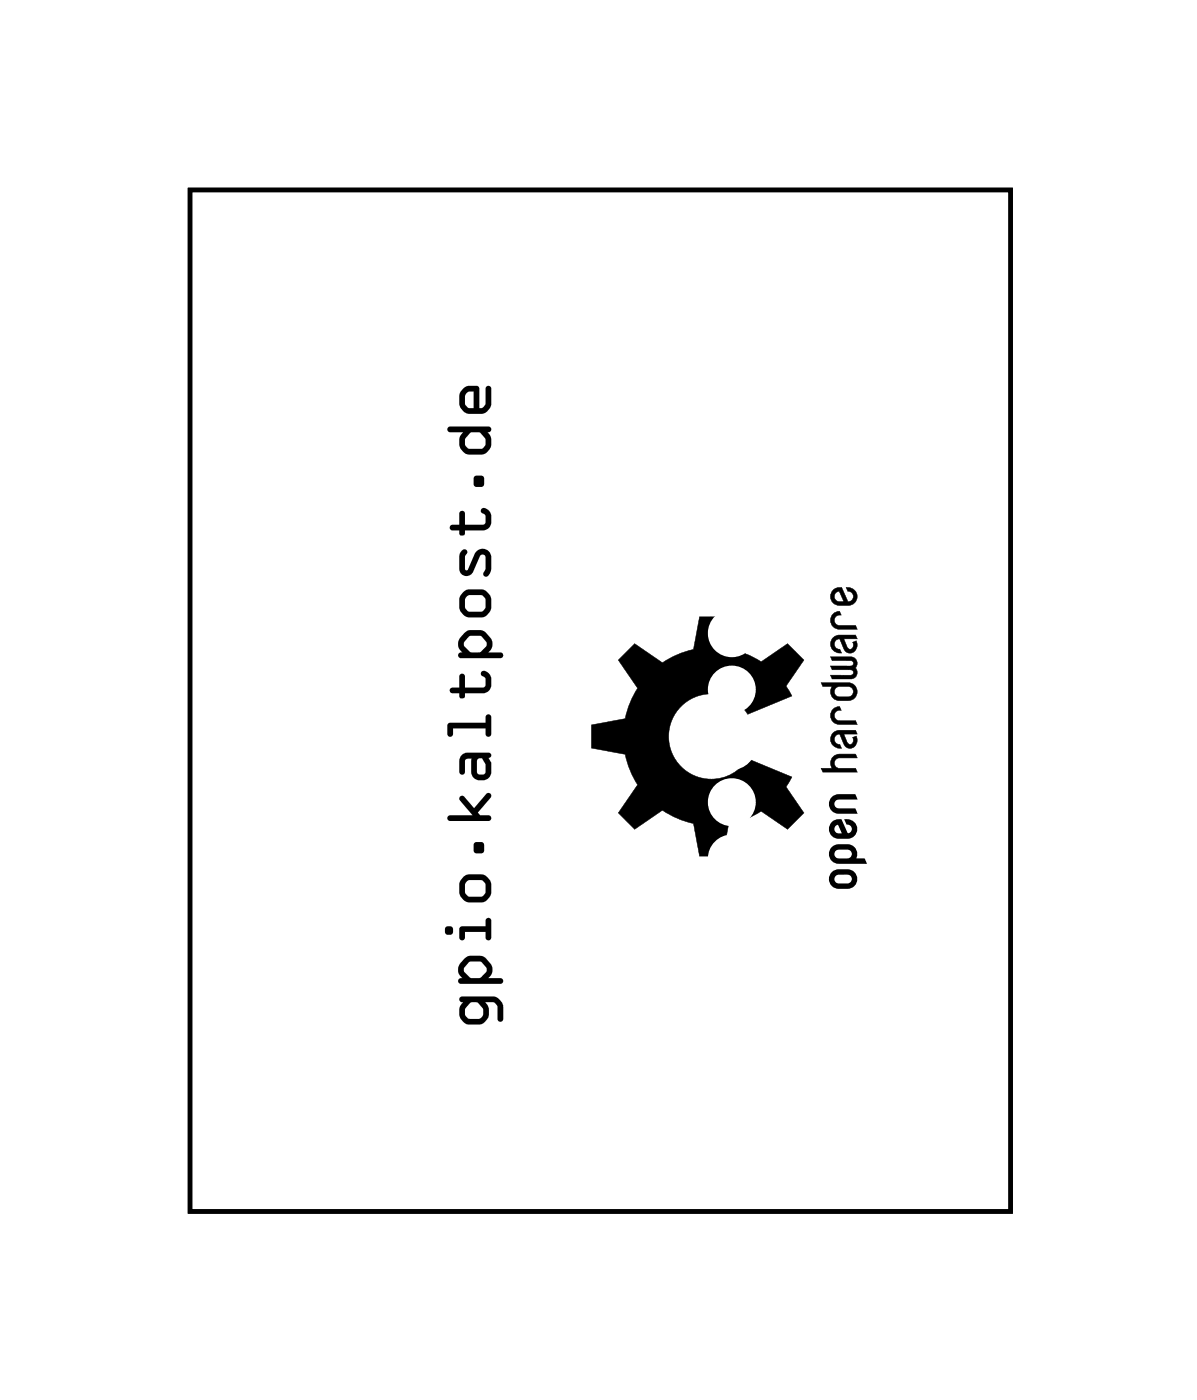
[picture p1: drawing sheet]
<svg xmlns="http://www.w3.org/2000/svg" width="54mm" height="63mm" viewBox="0 0 54 63" stroke-linecap="round" stroke-linejoin="round" font-family="sans-serif">
<path d="M8.6 8.6h37v46h-37z" fill="none" stroke="#000" stroke-width=".2"/>
<path d="M8.6 8.6h37v46h-37z" fill="none" stroke="#000" stroke-width=".05"/>
<g fill="#000">
<path d="M28.2 29.4l.4-.4 1.3 .9 .6-.4 .8-.2 .2-1.5h1.1l.3 1.5 .7 .2 .7 .4 1.2-.9 .8 .8-.9 1.1 .3 .5-2 .8a1.92 1.92 0 0 0-2.9-.4 1.92 1.92 0 0 0 0 2.9 1.92 1.92 0 0 0 2.9-.5l2 .8-.3 .5 .9 1.2-.8 .7-1.2-.8-.7 .4-.7 .2-.3 1.4h-1.1l-.2-1.5-.8-.2-.6-.4-1.3 .9-.7-.7 .9-1.3-.4-.7-.2-.7-1.5-.3v-1l1.5-.3 .2-.7 .4-.7-.9-1.2zM37.5 36l.3-.1h.7l.1 .1h-.8a.23 .23 0 0 0-.2 .3 .23 .23 0 0 0 .2 .2h.7l.1 .2h-.8a.4 .4 0 0 1-.4-.3 .4 .4 0 0 1 .1-.4zM37.6 33.1l.3-.2h.7l.1 .2h-.6l.1 .4 .1 .1 .2-.1-.1-.2 .2-.1a.34 .34 0 0 1-.1 .5 .34 .34 0 0 1-.5-.2l-.1-.4a.23 .23 0 0 0-.3 .2 .23 .23 0 0 0 .3 .3v.2a.41 .41 0 0 1-.4-.3 .41 .41 0 0 1 .1-.4zM37.6 28.8l.3-.2h.7l.1 .2h-.6l.1 .4 .1 .1 .2-.1-.1-.2 .2-.1a.34 .34 0 0 1-.1 .5 .34 .34 0 0 1-.5-.1l-.1-.5a.23 .23 0 0 0-.3 .3 .23 .23 0 0 0 .3 .2v.2a.41 .41 0 0 1-.4-.3 .41 .41 0 0 1 .1-.4zM37.4 29.6h1.1l.1 .2v.3l.1 .2a.28 .28 0 0 1-.3 .3h-.9l-.1-.1h1a.12 .12 0 0 0 .1-.2 .12 .12 0 0 0-.1-.1h-.9l-.1-.2h1a.12 .12 0 0 0 .1-.1 .12 .12 0 0 0-.1-.1h-.9zM37 34.7h.5a.41 .41 0 0 1 .4-.7h.7l.1 .2h-.8a.23 .23 0 0 0-.3 .2 .23 .23 0 0 0 .3 .3h.7l.1 .1h-1.6zM37.6 32l.3-.1v.1a.24 .24 0 0 0-.3 .2 .24 .24 0 0 0 .3 .3h.7l.1 .2h-.8a.4 .4 0 0 1-.4-.3 .4 .4 0 0 1 .1-.4zM37.6 27.7l.3-.1v.1a.24 .24 0 0 0-.3 .2 .24 .24 0 0 0 .3 .3h.7l.1 .2h-.8a.41 .41 0 0 1-.4-.3 .41 .41 0 0 1 .1-.4z"/>
<path d="M28.2 29.4l-.3 .4 .9 1.2-.4 .7-.2 .7-1.5 .3v1l1.5 .3 .2 .7 .4 .7-.9 1.3 .7 .7 1.3-.9 .6 .4 .8 .2 .2 1.5h1.1l.2-1.4 .8-.3 .7-.3 1.2 .8 .8-.7-.9-1.2 .3-.5-2-.8a1.93 1.93 0 0 1-2.7 .6 1.93 1.93 0 0 1-.5-2.7 1.93 1.93 0 0 1 2.7-.5l.5 .6 2-.8-.3-.5 .9-1.1-.8-.8-1.2 .9-.7-.4-.8-.2-.2-1.5h-1.1l-.2 1.5-.8 .2-.6 .4-1.3-.9zM28.2 29.4l.4-.4 1.3 .9 .6-.4 .8-.2 .2-1.5h1.1l.3 1.5 .7 .2 .7 .4 1.2-.9 .8 .8-.9 1.1 .3 .5-2 .8a1.92 1.92 0 0 0-2.9-.4 1.92 1.92 0 0 0 0 2.9 1.92 1.92 0 0 0 2.9-.5l2 .8-.3 .5 .9 1.2-.8 .7-1.2-.8-.7 .4-.7 .2-.3 1.4h-1.1l-.2-1.5-.8-.2-.6-.4-1.3 .9-.7-.7 .9-1.3-.4-.7-.2-.7-1.5-.2v-1.1l1.5-.3 .2-.7 .4-.7-.9-1.2z"/>
<path d="M37 30.8h1.2a.41 .41 0 0 1 .5 .4 .41 .41 0 0 1-.5 .4h-.3a.41 .41 0 0 1-.4-.6h-.4zM37.7 31l-.1 .2 .1 .2h.5a.23 .23 0 0 0 .3-.2 .23 .23 0 0 0-.3-.2z"/>
<path d="M37 30.8h1.2a.42 .42 0 0 1 .5 .4 .42 .42 0 0 1-.5 .4h-.3l-.3-.1a.4 .4 0 0 1-.1-.5h-.4zM37 30.8l.1 .2h.4a.39 .39 0 0 0 .4 .6h.3l.3-.1a.42 .42 0 0 0 0-.6l-.3-.1zM37.7 31l-.1 .2 .2 .2h.5h.1a.24 .24 0 0 0 .1-.3 .24 .24 0 0 0-.3-.1zM37.7 31h.5h.2a.23 .23 0 0 1 .1 .3 .23 .23 0 0 1-.3 .1h-.5l-.1-.2z"/>
<path d="M37.5 39.4a.41 .41 0 0 0-.1 .4 .41 .41 0 0 0 .4 .3h.4a.41 .41 0 0 0 .4-.4 .41 .41 0 0 0-.4-.5h-.4zM37.7 39.5l.5-.1a.23 .23 0 0 1 .2 .2 .23 .23 0 0 1-.2 .3l-.5-.1-.1-.1z"/>
<path d="M37.5 38.2a.41 .41 0 0 0-.1 .5 .41 .41 0 0 0 .4 .2h1.2v-.1h-.5a.41 .41 0 0 0-.3-.7h-.4zM37.7 38.4l.5-.1a.23 .23 0 0 1 .2 .2 .23 .23 0 0 1-.2 .3l-.5-.1-.1-.2z"/>
<path d="M37.5 37.1a.41 .41 0 0 0-.1 .4 .41 .41 0 0 0 .4 .3h.4a.41 .41 0 0 0 .4-.5 .41 .41 0 0 0-.5-.3l.1 .2a.23 .23 0 0 1 .2 .2 .23 .23 0 0 1-.2 .2l-.3-.6zM37.7 37.2h.1l.2 .4h-.2a.23 .23 0 0 1-.2-.1 .23 .23 0 0 1 .1-.3z"/>
<path d="M37.6 33l.3-.1h.7l.1 .2h-.6l.1 .4 .1 .1 .2-.1-.1-.2 .2-.1a.35 .35 0 0 1-.1 .5 .35 .35 0 0 1-.5-.1l-.1-.5a.24 .24 0 0 0-.3 .2 .24 .24 0 0 0 .1 .2l.2 .1 .1 .2a.43 .43 0 0 1-.5-.2 .43 .43 0 0 1 .1-.6zM37.6 33.1a.41 .41 0 0 0 0 .5l.3 .2v-.2a.24 .24 0 0 1-.3-.3 .24 .24 0 0 1 .3-.2l.2 .4 .2 .2h.2l.1-.2v-.3l-.2 .1a.18 .18 0 0 1 .1 .2 .18 .18 0 0 1-.2 .1l-.3-.5h.6v-.2h-.7z"/>
<path d="M37.6 28.8l.3-.2h.7l.1 .2h-.6l.2 .4a.17 .17 0 0 0 .2 0 .17 .17 0 0 0-.1-.2l.2-.1a.35 .35 0 0 1-.1 .5 .35 .35 0 0 1-.5-.1l-.1-.5a.23 .23 0 0 0-.3 .2 .23 .23 0 0 0 .3 .3l.1 .2-.4-.2a.39 .39 0 0 1 0-.5zM37.6 28.8a.4 .4 0 0 0-.1 .4 .4 .4 0 0 0 .4 .2v-.1l-.3-.2 .1-.2 .2-.1 .3 .6h.2l.2-.2v-.3l-.2 .1 .1 .2-.2 .1-.1-.1-.2-.4h.6v-.2l-.7 .1z"/>
<path d="M37.4 29.6h1.1l.2 .3-.1 .2a.3 .3 0 0 1 0 .4 .3 .3 0 0 1-.2 .1h-.9l-.1-.2 1 .1 .1-.2-.1-.1h-.9l-.1-.2h1l.1-.1-.1-.1h-.9zM37.4 29.6l.1 .2h.9l.1 .1-.1 .2-.9-.1v.2h.9a.13 .13 0 0 1 .1 .1 .13 .13 0 0 1-.1 .2h-1l.1 .1h1l.1-.2v-.3a.28 .28 0 0 0 0-.3 .28 .28 0 0 0-.2-.2z"/>
<path d="M37.6 26.6l.4-.1 .2 .6h.2l.1-.2-.4-.4 .4 .1a.41 .41 0 0 1 .1 .5 .41 .41 0 0 1-.4 .2h-.3l-.3-.1a.42 .42 0 0 1 0-.6zM37.6 26.6a.39 .39 0 0 0-.1 .5 .39 .39 0 0 0 .4 .2h.3a.4 .4 0 0 0 .4-.4 .4 .4 0 0 0-.4-.4v.2a.24 .24 0 0 1 .3 .2 .24 .24 0 0 1-.3 .2l-.2-.6zM37.7 26.7a.23 .23 0 0 0-.1 .3 .23 .23 0 0 0 .3 .1h.1l-.2-.4zM37.7 26.7h.1l.3 .4h-.4l-.1-.2z"/>
<path d="M37.6 26.6l.4-.1 .2 .6a.23 .23 0 0 0 .3-.2 .23 .23 0 0 0-.3-.2v-.2a.41 .41 0 0 1 .4 .4 .41 .41 0 0 1-.4 .4h-.3a.4 .4 0 0 1-.4-.2 .4 .4 0 0 1 .1-.5zM37.7 26.7a.23 .23 0 0 0-.1 .3 .23 .23 0 0 0 .3 .1h.1l-.2-.4z"/>
<path d="M37 34.6l.5 .1a.4 .4 0 0 1 .1-.6l.3-.1h.7l.1 .2h-.8a.24 .24 0 0 0-.3 .1 .24 .24 0 0 0 .1 .3h.9l.1 .2h-1.6zM37 34.7l.1 .1h1.6l-.1-.1h-.7a.24 .24 0 0 1-.3-.2 .24 .24 0 0 1 .1-.2l.2-.1h.8l-.1-.2h-.7a.4 .4 0 0 0-.4 .2 .4 .4 0 0 0 0 .5z"/>
<path d="M37.6 32l.3-.1v.1l-.2 .1v.3l.9 .1 .1 .2h-.8l-.3-.1a.42 .42 0 0 1 0-.6zM37.6 32a.39 .39 0 0 0-.1 .4 .39 .39 0 0 0 .4 .3h.8l-.1-.2h-.7a.24 .24 0 0 1-.3-.3 .24 .24 0 0 1 .3-.2v-.1z"/>
<path d="M37.6 27.7l.3-.1v.2v-.1a.24 .24 0 0 0-.3 .2 .24 .24 0 0 0 .1 .2l.9 .1 .1 .2h-.8a.42 .42 0 0 1-.4-.3 .42 .42 0 0 1 .1-.4zM37.6 27.7a.42 .42 0 0 0 0 .6l.3 .1h.8l-.1-.2h-.7a.24 .24 0 0 1-.3-.1 .24 .24 0 0 1 .1-.3l.2-.1v-.1z"/>
<path d="M20.7 45h1.7l.3 .3v.7a.13 .13 0 0 1-.1 .1 .13 .13 0 0 1-.2-.1v-.7l-.1-.1h-.4l.1 .3v.4l-.1 .2-.3 .1h-.6l-.3-.3v-.4l.2-.3-.2-.1zM21.2 45.2l-.2 .3v.3l.2 .2 .5-.1 .1-.2v-.2l-.3-.3zM20.9 43.3l.2-.2a.78 .78 0 0 1 1.1 .6l-.2 .4h.6a.13 .13 0 0 1 .1 .1 .13 .13 0 0 1-.1 .2h-1.8a.14 .14 0 0 1-.1-.2 .14 .14 0 0 1 .2-.1l-.2-.1a.52 .52 0 0 1 .2-.7zM21.1 43.4l-.2 .4 .3 .3h.5l.2-.3v-.1l-.2-.3zM20.7 41.8h1.2v-.3a.13 .13 0 0 1 .1-.1 .13 .13 0 0 1 .2 .1v.8a.13 .13 0 0 1-.2 .1 .13 .13 0 0 1-.1-.1v-.3h-.9v.3a.13 .13 0 0 1-.2 .1 .13 .13 0 0 1-.1-.1zM20.1 42a.2 .2 0 0 1 .4 0 .2 .2 0 0 1-.4 0zM20.9 39.6a1.02 1.02 0 0 1 .8-.2l.2 .1 .2 .3v.5l-.1 .3a1.05 1.05 0 0 1-.9 .1l-.2-.2a.64 .64 0 0 1-.2-.6zM21 39.8v.5l.1 .1h.6l.2-.1v-.4l-.2-.2h-.5zM21.4 38h.4v.5h-.4zM20.7 35.9h.2l.5 .6 .5-.7a.13 .13 0 0 1 .2 0 .13 .13 0 0 1 0 .2l-.6 .7 .2 .1h.3a.13 .13 0 0 1 .2 .1 .13 .13 0 0 1-.2 .1h-1.7a.13 .13 0 0 1-.1-.1 .13 .13 0 0 1 .1-.1h1l-.6-.7zM20.8 34.1l.3-.1h.9a.12 .12 0 0 1 .2 .1 .12 .12 0 0 1-.2 .1l.1 .2 .1 .4a.46 .46 0 0 1-.5 .4 .46 .46 0 0 1-.5-.4l.1-.6-.3 .1v.5a.13 .13 0 0 1-.2 .1 .13 .13 0 0 1-.1-.1v-.5zM21.5 34.2v.7h.3l.1-.4-.2-.3zM20.2 32.6h1.7v-.3a.13 .13 0 0 1 .1-.1 .13 .13 0 0 1 .2 .1v.8a.13 .13 0 0 1-.2 .1 .13 .13 0 0 1-.1-.1v-.2h-1.5v.2a.13 .13 0 0 1-.1 .1 .13 .13 0 0 1-.1-.1zM20.7 30.4l.3 .1v.5h.8l.1-.1-.1-.4a.14 .14 0 0 1-.1-.1 .14 .14 0 0 1 .1-.1 .54 .54 0 0 1 .4 .5 .54 .54 0 0 1-.4 .5h-.8v.1l-.2 .1-.1-.1v-.1h-.3a.13 .13 0 0 1-.1-.2 .13 .13 0 0 1 .1-.1h.3zM20.9 28.6l.2-.2a.78 .78 0 0 1 1.1 .6l-.2 .4h.6a.13 .13 0 0 1 .1 .2 .13 .13 0 0 1-.1 .1h-1.8a.14 .14 0 0 1-.1-.2 .14 .14 0 0 1 .2-.1l-.2-.1a.52 .52 0 0 1 .2-.7zM21.1 28.7l-.2 .4 .3 .3h.5l.2-.3v-.1l-.2-.3zM20.9 26.7a1.02 1.02 0 0 1 .8-.1l.2 .1 .2 .2v.6l-.1 .2a1.05 1.05 0 0 1-.9 .1l-.2-.1a.64 .64 0 0 1-.2-.7zM21 26.9v.5l.1 .2h.6l.2-.1v-.5l-.2-.1-.5-.1zM20.9 24.8a.14 .14 0 0 1 .2 .1 .14 .14 0 0 1-.1 .2v.6l.4-.7a.39 .39 0 0 1 .4-.2 .39 .39 0 0 1 .4 .3v.5l-.2 .4a.17 .17 0 0 1-.2-.1 .17 .17 0 0 1 .1-.2v-.6l-.1-.1-.2 .1-.3 .7a.33 .33 0 0 1-.3 .2 .33 .33 0 0 1-.3-.3v-.6zM20.7 23.1h.3v.6h.8l.1-.2-.1-.3a.14 .14 0 0 1-.1-.2 .14 .14 0 0 1 .1-.1 .54 .54 0 0 1 .4 .5 .54 .54 0 0 1-.4 .5h-.8v.2l-.2 .1-.1-.1v-.2h-.3a.13 .13 0 0 1-.1-.1 .13 .13 0 0 1 .1-.1h.3zM21.4 21.5h.4v.4h-.4zM20.2 19.3l1.8-.1a.14 .14 0 0 1 .2 .2 .13 .13 0 0 1-.2 .1l.2 .3-.1 .4-.1 .2a1.07 1.07 0 0 1-.9 .1 .6 .6 0 0 1-.4-.8l.2-.2h-.6zM21.2 19.5l-.2 .3v.4h.2h.6l.1-.1v-.3l-.2-.3zM20.9 17.5l.3-.1h.4v1h.1l.2-.2v-.7a.13 .13 0 0 1 .1-.1 .13 .13 0 0 1 .2 .1l-.1 .8-.1 .2a1.05 1.05 0 0 1-.9 .2l-.2-.2a.63 .63 0 0 1-.2-.6zM21 17.7v.6l.1 .1h.3v-.7z"/>
<path d="M20.7 45h1.7l.3 .3v.7a.13 .13 0 0 1-.1 .1 .13 .13 0 0 1-.2-.1v-.7l-.1-.1h-.4l.1 .3v.4l-.1 .2-.3 .1h-.6l-.2-.2-.1-.3v-.3l.2-.2a.13 .13 0 0 1-.2-.1 .13 .13 0 0 1 0-.1zM20.7 45a.13 .13 0 0 0 0 .1 .13 .13 0 0 0 .2 .1l-.2 .2v.3l.1 .3 .2 .2h.6l.3-.1 .1-.2v-.4l-.1-.3h.4l.1 .1v.7a.13 .13 0 0 0 .2 .1 .13 .13 0 0 0 .1-.1v-.7l-.3-.3zM21.2 45.2l-.2 .3v.3l.2 .2 .5-.1 .1-.2v-.2l-.3-.3zM21.2 45.2h.3l.3 .3v.2l-.1 .2-.5 .1-.2-.2v-.3zM20.9 43.3l.3-.2a.72 .72 0 0 1 .9 .4 .46 .46 0 0 1-.1 .6h.6a.13 .13 0 0 1 .1 .1 .13 .13 0 0 1-.1 .2h-1.8a.14 .14 0 0 1-.1-.2 .14 .14 0 0 1 .2-.1l-.2-.1a.52 .52 0 0 1 .2-.7zM20.9 43.3l-.1 .1a.47 .47 0 0 0 .1 .7 .13 .13 0 0 0-.2 .1 .13 .13 0 0 0 .1 .2h1.8a.13 .13 0 0 0 .1-.2 .13 .13 0 0 0-.1-.1h-.6a.46 .46 0 0 0 .1-.6l-.3-.4h-.2h-.5zM21.1 43.4l-.2 .4 .3 .3h.5l.2-.3v-.1l-.2-.3zM21.1 43.4h.6l.2 .3v.1l-.2 .3h-.5l-.3-.3zM20.7 41.8h1.2v-.3a.13 .13 0 0 1 .1-.1 .13 .13 0 0 1 .2 .1v.8a.13 .13 0 0 1-.2 .1 .13 .13 0 0 1-.1-.1v-.3h-.9v.3a.13 .13 0 0 1-.2 .1 .13 .13 0 0 1-.1-.1zM20.7 41.8v.5a.13 .13 0 0 0 .1 .1 .13 .13 0 0 0 .2-.1v-.3h.9v.3a.13 .13 0 0 0 .1 .1 .13 .13 0 0 0 .2-.1v-.8a.13 .13 0 0 0-.2-.1 .13 .13 0 0 0-.1 .1v.3zM20.1 42a.2 .2 0 0 1 .4 0 .2 .2 0 0 1-.4 0zM20 42a.2 .2 0 0 0 .4 0 .2 .2 0 0 0-.4 0zM20.9 39.6a1.02 1.02 0 0 1 .8-.2l.2 .1 .2 .3v.5l-.1 .3a1.05 1.05 0 0 1-.9 .1l-.4-.3v-.6zM20.9 39.6l-.2 .3a.66 .66 0 0 0 .2 .7l.2 .1a1.05 1.05 0 0 0 .9-.1l.1-.3v-.5l-.2-.3-.2-.1a1.02 1.02 0 0 0-.8 .2zM21 39.8v.5l.1 .1h.6l.2-.1v-.4l-.2-.2h-.5zM21 39.8l.2-.1h.5l.2 .2v.4l-.2 .1h-.6l-.1-.1zM21.4 38h.4v.5h-.4zM21.4 38v.5h.4v-.5zM20.7 35.9h.2l.5 .6 .5-.7a.13 .13 0 0 1 .2 0 .13 .13 0 0 1 0 .1l-.6 .8 .2 .1h.3a.13 .13 0 0 1 .2 .1 .13 .13 0 0 1-.2 .1h-1.7a.13 .13 0 0 1-.1-.1 .13 .13 0 0 1 .1-.1h1l-.6-.7zM20.7 35.9v.2l.6 .7h-1a.13 .13 0 0 0-.1 .1 .13 .13 0 0 0 .1 .1h1.7a.13 .13 0 0 0 .2-.1 .13 .13 0 0 0-.2-.1h-.3l-.2-.1 .6-.7a.13 .13 0 0 0 0-.2 .13 .13 0 0 0-.2 0l-.5 .7-.5-.6zM20.8 34.1l.3-.2h.9a.14 .14 0 0 1 .2 .2 .12 .12 0 0 1-.2 .1l.1 .2 .1 .4a.46 .46 0 0 1-.5 .4 .46 .46 0 0 1-.5-.4l.1-.6-.3 .1v.5a.13 .13 0 0 1-.2 .1 .13 .13 0 0 1-.1-.1v-.5zM20.8 34.1l-.1 .2v.5a.13 .13 0 0 0 .1 .1 .13 .13 0 0 0 .2-.1v-.5l.3-.1-.1 .6a.46 .46 0 0 0 .5 .4 .46 .46 0 0 0 .5-.4l-.1-.4-.1-.2a.12 .12 0 0 0 .2-.1 .12 .12 0 0 0-.2-.1h-.9zM21.5 34.2v.7h.3l.1-.4-.2-.3zM21.5 34.2h.2l.2 .3-.1 .4h-.3zM20.2 32.6h1.7v-.3a.13 .13 0 0 1 .1-.1 .13 .13 0 0 1 .2 .1v.8a.13 .13 0 0 1-.2 .1 .13 .13 0 0 1-.1-.1v-.2h-1.5v.2a.13 .13 0 0 1-.1 .1 .13 .13 0 0 1-.1-.1zM20.2 32.6v.5a.13 .13 0 0 0 .1 .1 .13 .13 0 0 0 .1-.1v-.2h1.5v.2a.13 .13 0 0 0 .1 .1 .13 .13 0 0 0 .2-.1v-.8a.13 .13 0 0 0-.2-.1 .13 .13 0 0 0-.1 .1v.3zM20.7 30.4l.3 .1v.5h.8l.1-.1-.1-.4a.14 .14 0 0 1-.1-.1 .14 .14 0 0 1 .1-.1 .54 .54 0 0 1 .4 .5 .54 .54 0 0 1-.4 .5h-.8v.1l-.2 .1-.1-.1v-.1h-.3a.13 .13 0 0 1-.1-.2 .13 .13 0 0 1 .1-.1h.3zM20.7 30.4v.6h-.3a.13 .13 0 0 0-.1 .1 .13 .13 0 0 0 .1 .2h.3v.1l.1 .1h.1l.1-.2h.8a.54 .54 0 0 0 .4-.5 .54 .54 0 0 0-.4-.5 .15 .15 0 0 0-.1 .1 .15 .15 0 0 0 .2 .2v.3l-.1 .1h-.8v-.5zM20.9 28.6l.3-.2a.72 .72 0 0 1 .9 .4 .46 .46 0 0 1-.1 .6h.6a.13 .13 0 0 1 .1 .2 .13 .13 0 0 1-.1 .1h-1.8a.14 .14 0 0 1-.1-.2 .14 .14 0 0 1 .2-.1l-.2-.1a.52 .52 0 0 1 .2-.7zM20.9 28.6l-.1 .1a.47 .47 0 0 0 .1 .7 .13 .13 0 0 0-.2 .1 .13 .13 0 0 0 .1 .2h1.8a.13 .13 0 0 0 .1-.1 .13 .13 0 0 0-.1-.2h-.6a.46 .46 0 0 0 .1-.6l-.3-.3-.2-.1h-.5zM21.1 28.7l-.2 .4 .3 .3h.5l.2-.3v-.1l-.2-.3zM21.1 28.7h.6l.2 .3v.1l-.2 .3h-.5l-.3-.3zM20.9 26.7a1.02 1.02 0 0 1 .8-.1l.2 .1 .2 .2v.6l-.1 .2a1.05 1.05 0 0 1-.9 .1l-.4-.3v-.5zM20.9 26.7l-.2 .4a.66 .66 0 0 0 .2 .7h.2a1.05 1.05 0 0 0 .9-.1l.1-.2v-.6l-.2-.2-.2-.1a1.02 1.02 0 0 0-.8 .1zM21 26.9v.5l.1 .2h.6l.2-.1v-.5l-.2-.1-.5-.1zM21 26.9l.2-.1 .5 .1 .2 .1v.5l-.2 .1h-.6l-.1-.2zM20.9 24.8a.14 .14 0 0 1 .2 .1 .14 .14 0 0 1-.1 .2v.6l.4-.7a.39 .39 0 0 1 .4-.2 .39 .39 0 0 1 .4 .3v.5l-.2 .4a.13 .13 0 0 1-.2 0 .13 .13 0 0 1 0-.2l.1-.7-.1-.1-.2 .1-.3 .8-.3 .1-.2-.1a.99 .99 0 0 1 .1-1.1zM20.9 24.8a.97 .97 0 0 0-.1 1.1l.2 .1 .3-.1 .3-.8 .2-.1 .1 .1v.6a.14 .14 0 0 0-.1 .2 .14 .14 0 0 0 .2 .1 .87 .87 0 0 0-.1-1.2h-.3l-.1 .1-.5 .8v-.6a.17 .17 0 0 0 .1-.2 .17 .17 0 0 0-.2-.1zM20.7 23.1h.3v.6h.8l.1-.2-.1-.3a.14 .14 0 0 1-.1-.2 .14 .14 0 0 1 .1-.1 .54 .54 0 0 1 .4 .5 .54 .54 0 0 1-.4 .5h-.8v.2l-.2 .1-.1-.1v-.2h-.3a.13 .13 0 0 1-.1-.1 .13 .13 0 0 1 .1-.1h.3zM20.7 23.1v.6h-.3a.13 .13 0 0 0-.1 .1 .13 .13 0 0 0 .1 .1h.3v.2l.1 .1 .1-.1 .1-.2h.8a.54 .54 0 0 0 .4-.5 .54 .54 0 0 0-.4-.5 .15 .15 0 0 0-.1 .2 .15 .15 0 0 0 .2 .1v.3l-.1 .2h-.8v-.6zM21.4 21.5h.4v.4h-.4zM21.4 21.5v.4h.4v-.4zM20.2 19.3l1.8-.1a.14 .14 0 0 1 .2 .2 .13 .13 0 0 1-.2 .1l.2 .3-.1 .4-.1 .2a1.07 1.07 0 0 1-.9 .1l-.4-.3v-.4l.2-.3h-.6zM20.2 19.3l.1 .2h.6l-.2 .3v.4l.4 .3a1.07 1.07 0 0 0 .9-.1l.1-.2 .1-.4-.2-.3a.13 .13 0 0 0 .1-.1 .13 .13 0 0 0-.1-.2zM21.2 19.5l-.2 .3v.3l.1 .1h.7l.1-.1v-.3l-.2-.3zM21.2 19.5h.5l.2 .3-.1 .4h-.6h-.2v-.4zM20.9 17.5l.3-.1h.4v1l.3-.2v-.7a.13 .13 0 0 1 .1-.1 .13 .13 0 0 1 .2 .1l-.1 .8-.1 .2a1.05 1.05 0 0 1-.9 .2l-.4-.4v-.5zM20.9 17.5l-.2 .4a.66 .66 0 0 0 .2 .7l.2 .1a1.05 1.05 0 0 0 .9-.2l.1-.2 .1-.8a.13 .13 0 0 0-.2-.1 .13 .13 0 0 0-.1 .1v.7l-.2 .2h-.1v-1h-.4zM21 17.7v.6l.1 .1h.3v-.7zM21 17.7h.4v.7h-.3l-.1-.1z"/>
</g>
<path d="M37.5 37.1l.4-.1 .3 .6a.23 .23 0 0 0 .2-.2 .23 .23 0 0 0-.2-.2l-.1-.2a.41 .41 0 0 1 .5 .3 .41 .41 0 0 1-.4 .5h-.4a.41 .41 0 0 1-.4-.3 .41 .41 0 0 1 .1-.4zM37.5 38.2a.69 .69 0 0 1 1.1 .3l-.1 .3h.5v.1h-1.2a.41 .41 0 0 1-.4-.2 .41 .41 0 0 1 .1-.5zM37.5 39.4a.69 .69 0 0 1 1.1 .3 .4 .4 0 0 1-.4 .4h-.4a.41 .41 0 0 1-.4-.3 .41 .41 0 0 1 .1-.4zM37.5 36l.3-.1h.7l.1 .1h-.8a.23 .23 0 0 0-.2 .3 .23 .23 0 0 0 .2 .2h.7l.1 .2h-.8a.4 .4 0 0 1-.4-.3 .4 .4 0 0 1 .1-.4zM37.7 37.2h.1l.2 .4h-.2a.23 .23 0 0 1-.2-.1 .23 .23 0 0 1 .1-.3zM37.7 39.5l.5-.1a.23 .23 0 0 1 .2 .2 .23 .23 0 0 1-.2 .3l-.5-.1-.1-.1zM37.7 38.4l.5-.1a.23 .23 0 0 1 .2 .2 .23 .23 0 0 1-.2 .3l-.5-.1-.1-.2z" fill="none" stroke="#000" stroke-width=".07"/>
<path d="M39.9 22.8h1.4v1.4h-1.4z" fill="#fff"/>
<path d="M39.9 22.8h1.4v1.4h-1.4z" fill="none" stroke="#fff" stroke-width=".76" stroke-linecap="butt"/>
<circle cx="40.6" cy="23.5" r=".7" fill="#fff"/>
<circle cx="40.6" cy="23.5" r=".7" fill="none" stroke="#fff" stroke-width=".76" stroke-linecap="butt"/>
<circle cx="33" cy="23.5" r=".7" fill="#fff"/>
<circle cx="33" cy="23.5" r=".7" fill="none" stroke="#fff" stroke-width=".76" stroke-linecap="butt"/>
<circle cx="40.6" cy="26" r=".7" fill="#fff"/>
<circle cx="40.6" cy="26" r=".7" fill="none" stroke="#fff" stroke-width=".76" stroke-linecap="butt"/>
<circle cx="33" cy="26" r=".7" fill="#fff"/>
<circle cx="33" cy="26" r=".7" fill="none" stroke="#fff" stroke-width=".76" stroke-linecap="butt"/>
<circle cx="40.6" cy="28.6" r=".7" fill="#fff"/>
<circle cx="40.6" cy="28.6" r=".7" fill="none" stroke="#fff" stroke-width=".76" stroke-linecap="butt"/>
<circle cx="33" cy="28.6" r=".7" fill="#fff"/>
<circle cx="33" cy="28.6" r=".7" fill="none" stroke="#fff" stroke-width=".76" stroke-linecap="butt"/>
<circle cx="40.6" cy="31.1" r=".7" fill="#fff"/>
<circle cx="40.6" cy="31.1" r=".7" fill="none" stroke="#fff" stroke-width=".76" stroke-linecap="butt"/>
<circle cx="33" cy="31.1" r=".7" fill="#fff"/>
<circle cx="33" cy="31.1" r=".7" fill="none" stroke="#fff" stroke-width=".76" stroke-linecap="butt"/>
<circle cx="40.6" cy="33.6" r=".7" fill="#fff"/>
<circle cx="40.6" cy="33.6" r=".7" fill="none" stroke="#fff" stroke-width=".76" stroke-linecap="butt"/>
<circle cx="33" cy="33.6" r=".7" fill="#fff"/>
<circle cx="33" cy="33.6" r=".7" fill="none" stroke="#fff" stroke-width=".76" stroke-linecap="butt"/>
<circle cx="40.6" cy="36.2" r=".7" fill="#fff"/>
<circle cx="40.6" cy="36.2" r=".7" fill="none" stroke="#fff" stroke-width=".76" stroke-linecap="butt"/>
<circle cx="33" cy="36.2" r=".7" fill="#fff"/>
<circle cx="33" cy="36.2" r=".7" fill="none" stroke="#fff" stroke-width=".76" stroke-linecap="butt"/>
<circle cx="40.6" cy="38.7" r=".7" fill="#fff"/>
<circle cx="40.6" cy="38.7" r=".7" fill="none" stroke="#fff" stroke-width=".76" stroke-linecap="butt"/>
<circle cx="33" cy="38.7" r=".7" fill="#fff"/>
<circle cx="33" cy="38.7" r=".7" fill="none" stroke="#fff" stroke-width=".76" stroke-linecap="butt"/>
<circle cx="40.6" cy="41.3" r=".7" fill="#fff"/>
<circle cx="40.6" cy="41.3" r=".7" fill="none" stroke="#fff" stroke-width=".76" stroke-linecap="butt"/>
<circle cx="33" cy="41.3" r=".7" fill="#fff"/>
<circle cx="33" cy="41.3" r=".7" fill="none" stroke="#fff" stroke-width=".76" stroke-linecap="butt"/>
<circle cx="30.5" cy="48.9" r=".74" fill="#fff"/>
<circle cx="30.5" cy="48.9" r=".74" fill="none" stroke="#fff" stroke-width=".76" stroke-linecap="butt"/>
<circle cx="30.5" cy="51.4" r=".74" fill="#fff"/>
<circle cx="30.5" cy="51.4" r=".74" fill="none" stroke="#fff" stroke-width=".76" stroke-linecap="butt"/>
<circle cx="35.5" cy="48.9" r=".74" fill="#fff"/>
<circle cx="35.5" cy="48.9" r=".74" fill="none" stroke="#fff" stroke-width=".76" stroke-linecap="butt"/>
<circle cx="35.5" cy="51.4" r=".74" fill="#fff"/>
<circle cx="35.5" cy="51.4" r=".74" fill="none" stroke="#fff" stroke-width=".76" stroke-linecap="butt"/>
<circle cx="40.6" cy="48.9" r=".74" fill="#fff"/>
<circle cx="40.6" cy="48.9" r=".74" fill="none" stroke="#fff" stroke-width=".76" stroke-linecap="butt"/>
<circle cx="40.6" cy="51.4" r=".74" fill="#fff"/>
<circle cx="40.6" cy="51.4" r=".74" fill="none" stroke="#fff" stroke-width=".76" stroke-linecap="butt"/>
<path d="M24.7 22.8h1.4v1.4h-1.4z" fill="#fff"/>
<path d="M24.7 22.8h1.4v1.4h-1.4z" fill="none" stroke="#fff" stroke-width=".76" stroke-linecap="butt"/>
<circle cx="25.4" cy="23.5" r=".7" fill="#fff"/>
<circle cx="25.4" cy="23.5" r=".7" fill="none" stroke="#fff" stroke-width=".76" stroke-linecap="butt"/>
<circle cx="17.8" cy="23.5" r=".7" fill="#fff"/>
<circle cx="17.8" cy="23.5" r=".7" fill="none" stroke="#fff" stroke-width=".76" stroke-linecap="butt"/>
<circle cx="25.4" cy="26" r=".7" fill="#fff"/>
<circle cx="25.4" cy="26" r=".7" fill="none" stroke="#fff" stroke-width=".76" stroke-linecap="butt"/>
<circle cx="17.8" cy="26" r=".7" fill="#fff"/>
<circle cx="17.8" cy="26" r=".7" fill="none" stroke="#fff" stroke-width=".76" stroke-linecap="butt"/>
<circle cx="25.4" cy="28.6" r=".7" fill="#fff"/>
<circle cx="25.4" cy="28.6" r=".7" fill="none" stroke="#fff" stroke-width=".76" stroke-linecap="butt"/>
<circle cx="17.8" cy="28.6" r=".7" fill="#fff"/>
<circle cx="17.8" cy="28.6" r=".7" fill="none" stroke="#fff" stroke-width=".76" stroke-linecap="butt"/>
<circle cx="25.4" cy="31.1" r=".7" fill="#fff"/>
<circle cx="25.4" cy="31.1" r=".7" fill="none" stroke="#fff" stroke-width=".76" stroke-linecap="butt"/>
<circle cx="17.8" cy="31.1" r=".7" fill="#fff"/>
<circle cx="17.8" cy="31.1" r=".7" fill="none" stroke="#fff" stroke-width=".76" stroke-linecap="butt"/>
<circle cx="25.4" cy="33.6" r=".7" fill="#fff"/>
<circle cx="25.4" cy="33.6" r=".7" fill="none" stroke="#fff" stroke-width=".76" stroke-linecap="butt"/>
<circle cx="17.8" cy="33.6" r=".7" fill="#fff"/>
<circle cx="17.8" cy="33.6" r=".7" fill="none" stroke="#fff" stroke-width=".76" stroke-linecap="butt"/>
<circle cx="25.4" cy="36.2" r=".7" fill="#fff"/>
<circle cx="25.4" cy="36.2" r=".7" fill="none" stroke="#fff" stroke-width=".76" stroke-linecap="butt"/>
<circle cx="17.8" cy="36.2" r=".7" fill="#fff"/>
<circle cx="17.8" cy="36.2" r=".7" fill="none" stroke="#fff" stroke-width=".76" stroke-linecap="butt"/>
<circle cx="25.4" cy="38.7" r=".7" fill="#fff"/>
<circle cx="25.4" cy="38.7" r=".7" fill="none" stroke="#fff" stroke-width=".76" stroke-linecap="butt"/>
<circle cx="17.8" cy="38.7" r=".7" fill="#fff"/>
<circle cx="17.8" cy="38.7" r=".7" fill="none" stroke="#fff" stroke-width=".76" stroke-linecap="butt"/>
<circle cx="25.4" cy="41.3" r=".7" fill="#fff"/>
<circle cx="25.4" cy="41.3" r=".7" fill="none" stroke="#fff" stroke-width=".76" stroke-linecap="butt"/>
<circle cx="17.8" cy="41.3" r=".7" fill="#fff"/>
<circle cx="17.8" cy="41.3" r=".7" fill="none" stroke="#fff" stroke-width=".76" stroke-linecap="butt"/>
<circle cx="25.4" cy="43.8" r=".7" fill="#fff"/>
<circle cx="25.4" cy="43.8" r=".7" fill="none" stroke="#fff" stroke-width=".76" stroke-linecap="butt"/>
<circle cx="17.8" cy="43.8" r=".7" fill="#fff"/>
<circle cx="17.8" cy="43.8" r=".7" fill="none" stroke="#fff" stroke-width=".76" stroke-linecap="butt"/>
<circle cx="25.4" cy="46.3" r=".7" fill="#fff"/>
<circle cx="25.4" cy="46.3" r=".7" fill="none" stroke="#fff" stroke-width=".76" stroke-linecap="butt"/>
<circle cx="17.8" cy="46.3" r=".7" fill="#fff"/>
<circle cx="17.8" cy="46.3" r=".7" fill="none" stroke="#fff" stroke-width=".76" stroke-linecap="butt"/>
<circle cx="27.9" cy="18.4" r=".7" fill="#fff"/>
<circle cx="27.9" cy="18.4" r=".7" fill="none" stroke="#fff" stroke-width=".76" stroke-linecap="butt"/>
<circle cx="17.8" cy="18.4" r=".7" fill="#fff"/>
<circle cx="17.8" cy="18.4" r=".7" fill="none" stroke="#fff" stroke-width=".76" stroke-linecap="butt"/>
<circle cx="33" cy="10.8" r=".74" fill="#fff"/>
<circle cx="33" cy="10.8" r=".74" fill="none" stroke="#fff" stroke-width=".76" stroke-linecap="butt"/>
<circle cx="35.5" cy="10.8" r=".74" fill="#fff"/>
<circle cx="35.5" cy="10.8" r=".74" fill="none" stroke="#fff" stroke-width=".76" stroke-linecap="butt"/>
<circle cx="17.8" cy="10.8" r=".74" fill="#fff"/>
<circle cx="17.8" cy="10.8" r=".74" fill="none" stroke="#fff" stroke-width=".76" stroke-linecap="butt"/>
<circle cx="20.3" cy="10.8" r=".74" fill="#fff"/>
<circle cx="20.3" cy="10.8" r=".74" fill="none" stroke="#fff" stroke-width=".76" stroke-linecap="butt"/>
<circle cx="22.8" cy="10.8" r=".74" fill="#fff"/>
<circle cx="22.8" cy="10.8" r=".74" fill="none" stroke="#fff" stroke-width=".76" stroke-linecap="butt"/>
<circle cx="25.4" cy="10.8" r=".74" fill="#fff"/>
<circle cx="25.4" cy="10.8" r=".74" fill="none" stroke="#fff" stroke-width=".76" stroke-linecap="butt"/>
<circle cx="27.9" cy="10.8" r=".74" fill="#fff"/>
<circle cx="27.9" cy="10.8" r=".74" fill="none" stroke="#fff" stroke-width=".76" stroke-linecap="butt"/>
<circle cx="17.8" cy="51.4" r=".74" fill="#fff"/>
<circle cx="17.8" cy="51.4" r=".74" fill="none" stroke="#fff" stroke-width=".76" stroke-linecap="butt"/>
<circle cx="20.3" cy="51.4" r=".74" fill="#fff"/>
<circle cx="20.3" cy="51.4" r=".74" fill="none" stroke="#fff" stroke-width=".76" stroke-linecap="butt"/>
<circle cx="22.8" cy="51.4" r=".74" fill="#fff"/>
<circle cx="22.8" cy="51.4" r=".74" fill="none" stroke="#fff" stroke-width=".76" stroke-linecap="butt"/>
<circle cx="15.2" cy="31.1" r=".7" fill="#fff"/>
<circle cx="15.2" cy="31.1" r=".7" fill="none" stroke="#fff" stroke-width=".76" stroke-linecap="butt"/>
<circle cx="15.2" cy="41.3" r=".7" fill="#fff"/>
<circle cx="15.2" cy="41.3" r=".7" fill="none" stroke="#fff" stroke-width=".76" stroke-linecap="butt"/>
<circle cx="12.7" cy="31.1" r=".7" fill="#fff"/>
<circle cx="12.7" cy="31.1" r=".7" fill="none" stroke="#fff" stroke-width=".76" stroke-linecap="butt"/>
<circle cx="12.7" cy="41.3" r=".7" fill="#fff"/>
<circle cx="12.7" cy="41.3" r=".7" fill="none" stroke="#fff" stroke-width=".76" stroke-linecap="butt"/>
<circle cx="12.7" cy="13.3" r=".6" fill="#fff"/>
<circle cx="12.7" cy="13.3" r=".6" fill="none" stroke="#fff" stroke-width=".65" stroke-linecap="butt"/>
<path d="M12.1 12.7h1.2v1.2h-1.2z" fill="#fff"/>
<path d="M12.1 12.7h1.2v1.2h-1.2z" fill="none" stroke="#fff" stroke-width=".65" stroke-linecap="butt"/>
<circle cx="12.7" cy="10.8" r=".6" fill="#fff"/>
<circle cx="12.7" cy="10.8" r=".6" fill="none" stroke="#fff" stroke-width=".65" stroke-linecap="butt"/>
<circle cx="12.7" cy="18.4" r=".6" fill="#fff"/>
<circle cx="12.7" cy="18.4" r=".6" fill="none" stroke="#fff" stroke-width=".65" stroke-linecap="butt"/>
<path d="M12.1 17.8h1.2v1.2h-1.2z" fill="#fff"/>
<path d="M12.1 17.8h1.2v1.2h-1.2z" fill="none" stroke="#fff" stroke-width=".65" stroke-linecap="butt"/>
<circle cx="12.7" cy="15.9" r=".6" fill="#fff"/>
<circle cx="12.7" cy="15.9" r=".6" fill="none" stroke="#fff" stroke-width=".65" stroke-linecap="butt"/>
<circle cx="32.4" cy="44.2" r=".35" fill="#fff"/>
<circle cx="32.4" cy="44.2" r=".35" fill="none" stroke="#fff" stroke-width=".55"/>
<circle cx="43.3" cy="10.8" r="1.6" fill="#fff"/>
<circle cx="43.3" cy="10.8" r="1.6" fill="none" stroke="#fff" stroke-width=".25"/>
<circle cx="10.8" cy="52.3" r="1.6" fill="#fff"/>
<circle cx="10.8" cy="52.3" r="1.6" fill="none" stroke="#fff" stroke-width=".25"/>
</svg>
